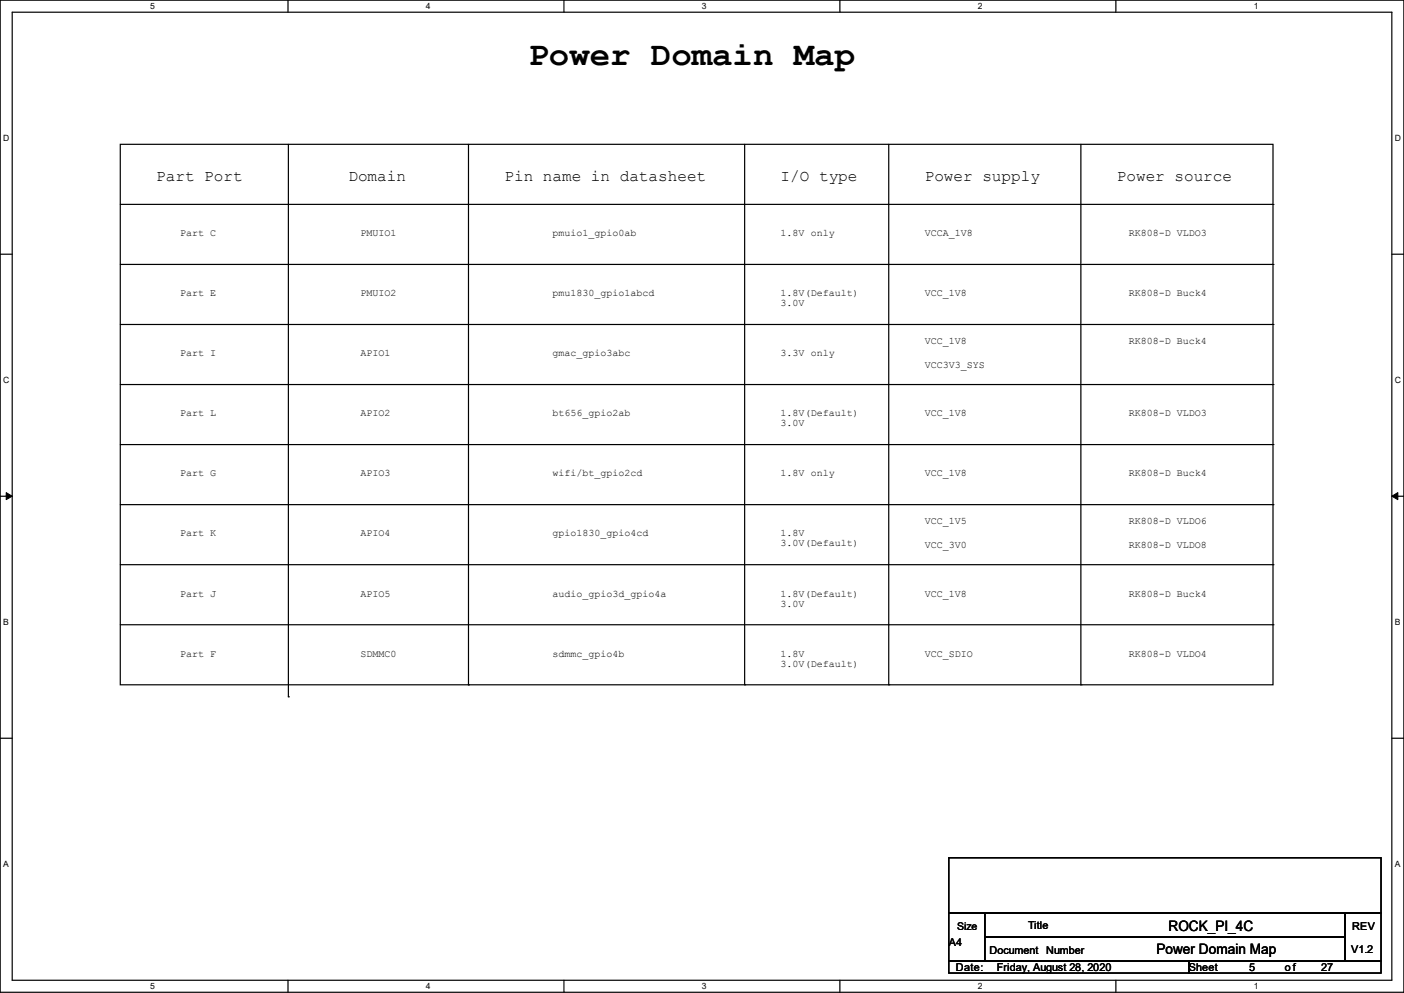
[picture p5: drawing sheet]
<svg xmlns="http://www.w3.org/2000/svg" width="297mm" height="210mm" viewBox="0 0 297 210" stroke-linecap="round" stroke-linejoin="round" font-family="sans-serif">
<defs><g id="words">
<text font-size="7.2" x="111.8" y="13.7">Power Domain Map</text>
<g font-size="3.4">
<text x="33.1" y="38.3">Part Port</text>
<text x="73.7" y="38.3">Domain</text>
<text x="106.7" y="38.3">Pin name in datasheet</text>
<text x="165.1" y="38.3">I/O type</text>
<text x="195.6" y="38.3">Power supply</text>
<text x="236.3" y="38.3">Power source</text>
</g>
<g font-size="3">
<text x="247.2" y="196.9">ROCK_PI_4C</text>
<text x="244.7" y="201.7">Power Domain Map</text>
</g>
<g font-size="2.3">
<text x="217.5" y="196.4">Title</text>
<text x="286" y="196.7">REV</text>
<text x="200.7" y="200">A4</text>
<text x="209.3" y="201.8">Document</text>
<text x="221.3" y="201.8">Number</text>
<text x="285.8" y="201.5">V1.2</text>
<text x="202.2" y="205.3">Date:</text>
<text x="210.9" y="205.3">Friday, August 28, 2020</text>
<text x="251.5" y="205.3">Sheet</text>
<text x="264.2" y="205.3">5</text>
<text x="271.8" y="205.3">of</text>
<text x="279.5" y="205.3">27</text>
</g>
<text font-size="2.2" x="202.5" y="196.6">Size</text>
<g font-size="2.1">
<text x="38.1" y="50">Part C</text>
<text x="76.2" y="50">PMUIO1</text>
<text x="116.9" y="50">pmuio1_gpio0ab</text>
<text x="165.1" y="50">1.8V only</text>
<text x="195.6" y="50">VCCA_1V8</text>
<text x="238.8" y="50">RK808-D VLDO3</text>
<text x="38.1" y="62.7">Part E</text>
<text x="76.2" y="62.7">PMUIO2</text>
<text x="116.9" y="62.7">pmu1830_gpio1abcd</text>
<text x="165.1" y="62.7">1.8V(Default)</text>
<text x="165.1" y="64.8">3.0V</text>
<text x="195.6" y="62.7">VCC_1V8</text>
<text x="238.8" y="62.7">RK808-D Buck4</text>
<text x="38.1" y="75.4">Part I</text>
<text x="76.2" y="75.4">APIO1</text>
<text x="116.9" y="75.4">gmac_gpio3abc</text>
<text x="165.1" y="75.4">3.3V only</text>
<text x="195.6" y="72.8">VCC_1V8</text>
<text x="195.6" y="77.9">VCC3V3_SYS</text>
<text x="238.8" y="72.8">RK808-D Buck4</text>
<text x="38.1" y="88.1">Part L</text>
<text x="76.2" y="88.1">APIO2</text>
<text x="116.9" y="88.1">bt656_gpio2ab</text>
<text x="165.1" y="88.1">1.8V(Default)</text>
<text x="195.6" y="88.1">VCC_1V8</text>
<text x="238.8" y="88.1">RK808-D VLDO3</text>
<text x="165.1" y="90.2">3.0V</text>
<text x="38.1" y="100.8">Part G</text>
<text x="76.2" y="100.8">APIO3</text>
<text x="116.9" y="100.8">wifi/bt_gpio2cd</text>
<text x="165.1" y="100.8">1.8V only</text>
<text x="195.6" y="100.8">VCC_1V8</text>
<text x="238.8" y="100.8">RK808-D Buck4</text>
<text x="38.1" y="113.5">Part K</text>
<text x="76.2" y="113.5">APIO4</text>
<text x="116.9" y="113.5">gpio1830_gpio4cd</text>
<text x="165.1" y="113.5">1.8V</text>
<text x="195.6" y="110.9">VCC_1V5</text>
<text x="238.8" y="110.9">RK808-D VLDO6</text>
<text x="165.1" y="115.6">3.0V(Default)</text>
<text x="195.6" y="116">VCC_3V0</text>
<text x="238.8" y="116">RK808-D VLDO8</text>
<text x="38.1" y="126.2">Part J</text>
<text x="76.2" y="126.2">APIO5</text>
<text x="116.9" y="126.2">audio_gpio3d_gpio4a</text>
<text x="165.1" y="126.2">1.8V(Default)</text>
<text x="165.1" y="128.3">3.0V</text>
<text x="195.6" y="126.2">VCC_1V8</text>
<text x="238.8" y="126.2">RK808-D Buck4</text>
<text x="38.1" y="138.9">Part F</text>
<text x="76.2" y="138.9">SDMMC0</text>
<text x="116.9" y="138.9">sdmmc_gpio4b</text>
<text x="165.1" y="138.9">1.8V</text>
<text x="165.1" y="141">3.0V(Default)</text>
<text x="195.6" y="138.9">VCC_SDIO</text>
<text x="238.8" y="138.9">RK808-D VLDO4</text>
</g>
<g font-size="1.8">
<text x="31.8" y="1.9">5</text>
<text x="90.1" y="1.9">4</text>
<text x="148.5" y="1.9">3</text>
<text x="206.8" y="1.9">2</text>
<text x="265.2" y="1.9">1</text>
<text x=".7" y="29.8">D</text>
<text x="295.1" y="29.8">D</text>
<text x=".7" y="80.9">C</text>
<text x="295.1" y="80.9">C</text>
<text x=".7" y="132.1">B</text>
<text x="295.1" y="132.1">B</text>
<text x=".7" y="183.3">A</text>
<text x="295.1" y="183.3">A</text>
<text x="31.8" y="209.2">5</text>
<text x="90.1" y="209.2">4</text>
<text x="148.5" y="209.2">3</text>
<text x="206.8" y="209.2">2</text>
<text x="265.2" y="209.2">1</text>
</g>
</g></defs>
<path d="M0 0h297v209.8h-297zM2.6 2.6h291.8v204.7h-291.8z" fill="none" stroke="#000" stroke-width=".25"/>
<g fill="#fff">
<path d="M31.7 .3h1v2h-1z"/>
<path d="M31.7 207.6h1v1.9h-1z"/>
</g>
<path d="M60.9 0v2.6M60.9 207.3v2.5" fill="none" stroke="#000" stroke-width=".25"/>
<g fill="#fff">
<path d="M90.1 .3h1v2h-1z"/>
<path d="M90.1 207.6h1v1.9h-1z"/>
</g>
<path d="M119.3 0v2.6M119.3 207.3v2.5" fill="none" stroke="#000" stroke-width=".25"/>
<g fill="#fff">
<path d="M148.5 .3h.9v2h-.9z"/>
<path d="M148.5 207.6h.9v1.9h-.9z"/>
</g>
<path d="M177.7 0v2.6M177.7 207.3v2.5" fill="none" stroke="#000" stroke-width=".25"/>
<g fill="#fff">
<path d="M206.8 .3h1v2h-1z"/>
<path d="M206.8 207.6h1v1.9h-1z"/>
</g>
<path d="M236.1 0v2.6M236.1 207.3v2.5" fill="none" stroke="#000" stroke-width=".25"/>
<g fill="#fff">
<path d="M265.2 .3h1v2h-1z"/>
<path d="M265.2 207.6h1v1.9h-1z"/>
<path d="M.7 28.2h1.2v1.9h-1.2z"/>
<path d="M295.1 28.2h1.2v1.9h-1.2z"/>
<path d="M.7 79.3h1.2v2h-1.2z"/>
<path d="M295.1 79.3h1.2v2h-1.2z"/>
</g>
<path d="M0 53.8h2.6M294.4 53.8h2.6" fill="none" stroke="#000" stroke-width=".25"/>
<g fill="#fff">
<path d="M.7 130.5h1.2v2h-1.2z"/>
<path d="M295.1 130.5h1.1v2h-1.1z"/>
</g>
<path d="M0 104.9h2.6M294.4 104.9h2.6" fill="none" stroke="#000" stroke-width=".25"/>
<path d="M1.3 104.2l1.3 .7-1.3 .8zM294.4 104.9l1.3-.7v1.5z" fill="#000" stroke="#000" stroke-width=".21"/>
<g fill="#fff">
<path d="M.7 181.7h1.2v2h-1.2z"/>
<path d="M295.1 181.7h1.1v2h-1.1z"/>
</g>
<g fill="none" stroke="#000" stroke-width=".25">
<path d="M25.4 30.5h243.9v114.3h-243.9zM61 30.5v116.9M99.1 30.5v114.3M157.5 30.5v114.3M188 30.5v114.3M228.6 30.5v114.3M25.4 55.9h243.9M25.4 43.2h243.9M269.3 55.9h.1M269.3 43.2h.1M25.4 68.6h243.9M269.3 68.6h.1"/>
<path d="M25.4 81.3h243.9M25.4 94h243.9M269.3 81.3h.1M269.3 94h.1M25.4 106.7h243.9M25.4 119.4h243.9M269.3 106.7h.1M269.3 119.4h.1M25.4 132.1h243.9M269.3 132.1h.1M0 156.1h2.6M61 147.4h.1"/>
<path d="M99.1 144.8h.1M157.5 144.8h.1M188 144.8h.1M228.6 144.8h.1M294.4 156.1h2.6M200.7 181.4h91.4v11.7h-91.4zM200.7 193.1h7.6v10.1h-7.6zM208.3 193.1h76.2v5.1h-76.2zM208.3 198.2h76.2v5h-76.2zM284.5 193.1h7.6v10.1h-7.6zM200.7 203.2h50.8v2.6h-50.8zM251.5 203.2h40.6v2.6h-40.6z"/>
</g>
<use href="#words"/>
</svg>
